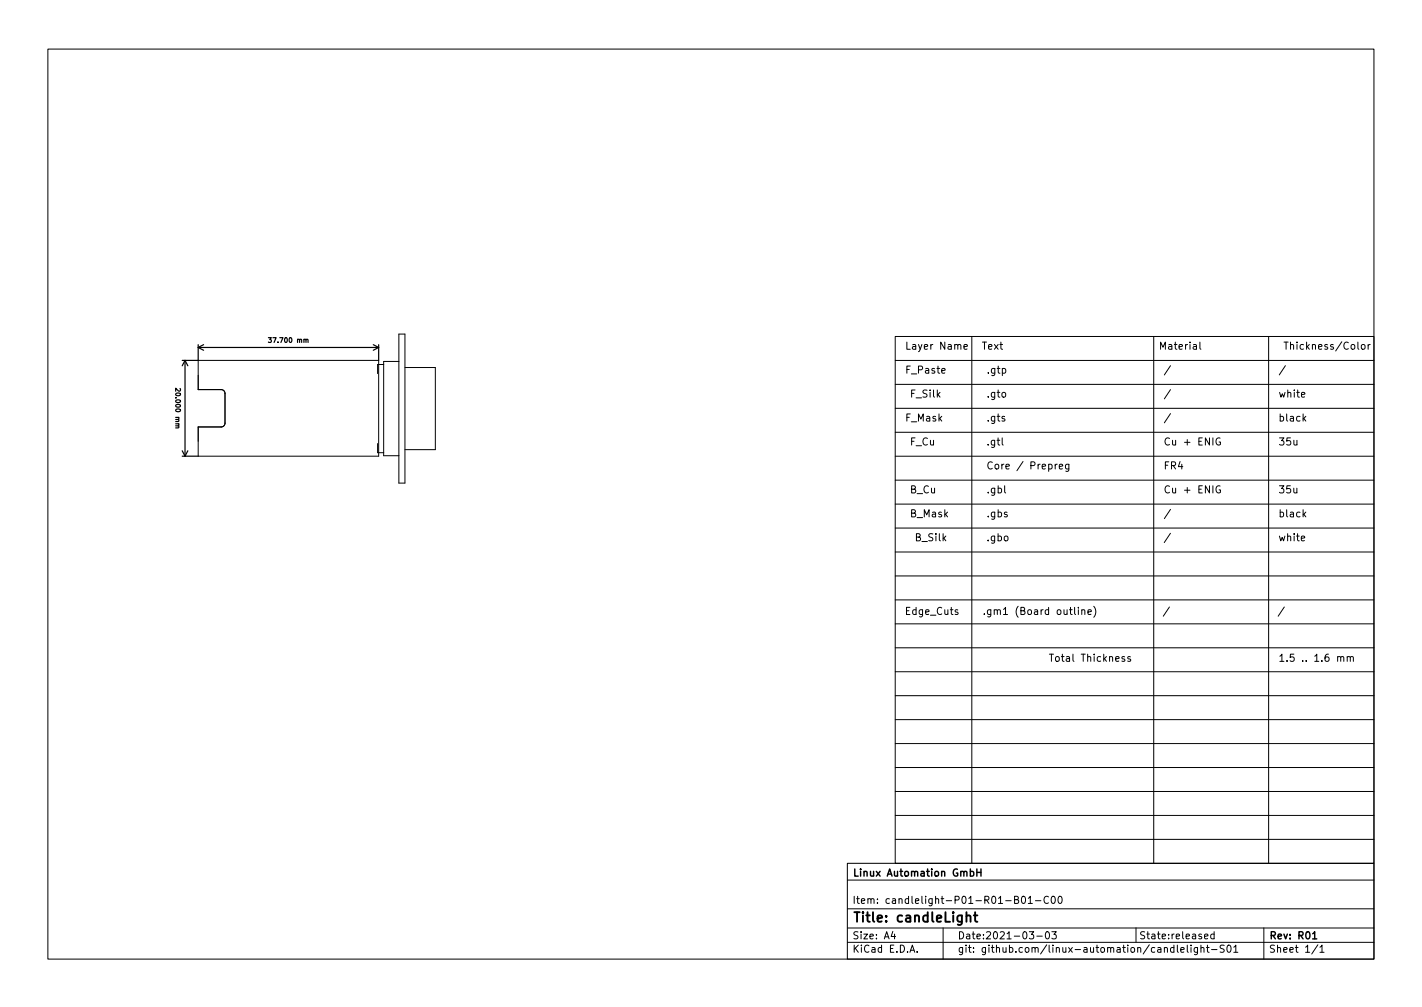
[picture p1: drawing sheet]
<svg xmlns="http://www.w3.org/2000/svg" width="297mm" height="210mm" viewBox="0 0 297 210" stroke-linecap="round" stroke-linejoin="round" font-family="sans-serif">
<defs><g id="words">
<text font-size="2.8" x="178" y="192.6">Title: candleLight</text>
<g font-size="2.1">
<text x="189" y="73">Layer Name</text>
<text x="189" y="78">F_Paste</text>
<text x="205" y="73">Text</text>
<text x="206" y="78">.gtp</text>
<text x="242" y="73">Material</text>
<text x="268" y="73">Thickness/Color</text>
<text x="190" y="83">F_Silk</text>
<text x="206" y="83">.gto</text>
<text x="267" y="83">white</text>
<text x="189" y="88">F_Mask</text>
<text x="206" y="88">.gts</text>
<text x="267" y="88">black</text>
<text x="190" y="93">F_Cu</text>
<text x="206" y="93">.gtl</text>
<text x="243" y="93">Cu + ENIG</text>
<text x="267" y="93">35u</text>
<text x="206" y="98">Core / Prepreg</text>
<text x="243" y="98">FR4</text>
<text x="190" y="108">B_Mask</text>
<text x="190" y="103">B_Cu</text>
<text x="206" y="108">.gbs</text>
<text x="206" y="103">.gbl</text>
<text x="243" y="103">Cu + ENIG</text>
<text x="267" y="103">35u</text>
<text x="267" y="108">black</text>
<text x="191" y="113">B_Silk</text>
<text x="206" y="113">.gbo</text>
<text x="267" y="113">white</text>
<text x="188.9" y="128.4">Edge_Cuts</text>
<text x="205.2" y="128.4">.gm1 (Board outline)</text>
<text x="219" y="138.2">Total Thickness</text>
<text x="267" y="138.2">1.5 .. 1.6 mm</text>
<text x="178" y="183">Linux Automation GmbH</text>
<text x="178" y="188.7">Item: candlelight-P01-R01-B01-C00</text>
<text x="178" y="196.1">Size: A4</text>
<text x="200" y="196.1">Date:2021-03-03</text>
<text x="237.9" y="196.1">State:released</text>
<text x="265" y="196.1">Rev: R01</text>
<text x="178" y="198.9">KiCad E.D.A.</text>
<text x="200" y="198.9">git: github.com/linux-automation/candlelight-S01</text>
<text x="265" y="198.9">Sheet 1/1</text>
</g>
<g font-size="1.4">
<text x="56.7" y="71.5">37.700 mm</text>
<text x="36.6" y="81.7" transform="rotate(90 36.6 81.7)">20.000 mm</text>
</g>
</g></defs>
<g fill="none" stroke="#000" stroke-width=".21">
<path d="M10 10.2h277v190.1h-277zM41.4 75.2h37.7v20h-37.7v-6.1h4.8a.8 .8 0 0 0 .8-.8v-6.2a.8 .8 0 0 0-.8-.8h-4.8zM80.1 76.1h-1.2v1.9M83.3 75.5h-3.2v19.7h3.2M83.3 69.8h1.3v31.1h-1.3zM84.6 76.7h6.3v17.2h-6.3M187 70.3h100v110h-100zM187 75.3h100M196.7 77.4l.7-.1v-.3l-.5-.1-.2 .2 .1 .8h.6M201.4 72.4l.7-.1-.1-.3-.4-.1-.2 .2v.8h.6M203 70.3v110M241 70.2v110"/>
<path d="M244.5 76.4l-1.3 1.9M250.6 71.4v1.3l.3 .2M265 70.2v110M268.5 76.4l-1.3 1.9M283.6 71.4v1.3l.3 .2M284.5 72l.4-.1 .2 .3v.4l-.2 .3h-.4l-.1-.3zM285.8 71.9v1M286.2 71.9l-.4 .3M78.9 92.6v1.9h1.2M187 80.3h100M187 85.3h100M187 90.3h100"/>
<path d="M187 95.3h100M209.3 91.4v1.3l.3 .2M220.4 96.9v1M220.8 96.9l-.4 .3M221.3 97.4l.7-.1-.1-.3-.4-.1-.2 .2v.8h.6M223.3 96.9v1.2l-.3 .3h-.4M223.3 97l-.5-.1-.2 .3 .1 .7h.6M244.5 86.4l-1.3 1.9M244.5 81.4l-1.3 1.9M254.9 91.5a.7 .7 0 0 0-.9 .7 .7 .7 0 0 0 .9 .7v-.6h-.3M271.9 82.4l.7-.1-.1-.3-.4-.1-.2 .2v.8h.6M272.3 87.4l.5 .5"/>
<path d="M272.8 86.9l-.6 .6M187 100.3h100M187 105.3h100M187 110.3h100M187 115.3h100M209.9 101.4v1.3l.2 .2M244.5 111.4l-1.3 1.9M244.5 106.4l-1.3 1.9M254.9 101.5a.7 .7 0 0 0-.9 .7 .7 .7 0 0 0 .9 .7v-.6h-.3M271.8 112.4l.7-.1v-.3l-.5-.1-.2 .2 .1 .8h.6M272.3 107.4l.5 .5M272.8 106.9l-.6 .6"/>
<path d="M187 120.3h100M187 125.3h100M187 130.3h100M187 135.3h100M200.1 127.4l-.4-.1-.2 .2 .1 .2 .5 .2v.3h-.6M225.3 126.8v.2M225.3 127.3v1M226 127.5l.2-.2 .3 .1 .1 .9M226 127.3v1M227.3 127.8l.7-.1-.1-.3-.4-.1-.2 .2v.7h.6M228.5 126.6a1.72 1.72 0 0 1 0 2.3M234.9 137.2l-.3-.1-.3 .2 .1 .2 .5 .2v.3h-.6"/>
<path d="M236.1 137.2l-.3-.1-.2 .2v.2l.5 .2v.3h-.5M244.3 126.7l-1.3 2M268.3 126.7l-1.3 2M279.4 137.2l.2-.1 .4 .1 .1 .9M280.1 137.3l.2-.2 .3 .1 .1 .9M281.4 137.2l.2-.1 .4 .1 .1 .9M281.4 137.1v1M282.1 137.3l.2-.2 .3 .1 .1 .9M187 140.3h100M187 145.3h100M187 150.3h100M187 155.3h100"/>
<path d="M187 160.3h100M187 165.3h100M187 170.3h100M187 175.3h100M177 180.3h110v20h-110zM177 196.8h110M177 193.8h110M177 189.8h110M177 183.8h110M186.5 194.5l-.4 1h1M186.9 195v1M190.1 198.8l.5-1.5 .5 1.5"/>
<path d="M190.2 198.4h.7M191.6 198.7v.1M197 193.8v6.5M211.9 187.8h.7l.1-.2-.1-.3-.7-.2v1.5h.6l.2-.1 .1-.4-.4-.3M213.6 187.2l.1-.1a.8 .8 0 0 1 .5 .8 .8 .8 0 0 1-.5 .7 1 1 0 0 1-.1-1.4zM214.8 187.6l.4-.5v1.5M214.8 188.6h.8M216.3 188.1h1.1M216.6 195.5h1.1M218.6 194.6l.1-.1a.8 .8 0 0 1 .5 .8 .8 .8 0 0 1-.5 .7 1 1 0 0 1-.1-1.4zM219 187.3a.71 .71 0 0 0-1 .5 .71 .71 0 0 0 .7 .8l.3-.1M219.7 194.5h.9l-.5 .6 .5 .1v.7l-.2 .1-.7-.1"/>
<path d="M219.8 187.2l.1-.1a.8 .8 0 0 1 .6 .8 .8 .8 0 0 1-.6 .7 1 1 0 0 1-.1-1.4zM221.2 187.2l.2-.1a.8 .8 0 0 1 .5 .8 .8 .8 0 0 1-.5 .7 1 1 0 0 1-.2-1.4zM237.3 193.7v3M245.2 197.9l-.4-.1-.3 .3 .1 .7h.6M245.2 197.3v1.5M245.9 197.3v1.3l.2 .2M246.6 198.3l.8-.1-.1-.3-.4-.1-.3 .2 .1 .8h.6M248 197.3v1.3l.2 .2M248.8 197.3v.2M248.8 197.8v1M250.1 197.8v1.2l-.2 .3h-.4M250.1 197.9l-.4-.1-.3 .3 .2 .7h.5"/>
<path d="M250.9 198l.2-.2 .3 .1 .1 .9M250.9 197.3v1.5M251.6 195.5l.7-.1v-.3l-.5-.1-.2 .2 .1 .8h.6M252 197.8h.6M252.2 197.3v1.3l.4 .2M253.1 198.3h1.1M253.6 195.1l-.4-.1-.3 .3 .1 .7h.6M253.6 194.5v1.5M255.7 197.4l-.6-.1-.2 .3 .1 .4 .6 .3v.4l-.2 .1h-.5M256.4 197.5l.2-.2a.8 .8 0 0 1 .6 .8 .8 .8 0 0 1-.6 .7l-.2-.1-.1-.4zM257.7 197.8l.4-.5v1.5M257.7 198.8h.9"/>
<path d="M264 193.8v6.5M275.3 197.3l-1.3 1.9M275.7 197.8l.4-.5v1.5M275.7 198.8h.9"/>
</g>
<path d="M202.7 182l.4-.1 .3 .3-.1 .7h-.6M204.1 181.4v1.5M204.1 182.1h.8M204.9 181.4v1.5M274.2 195l.4-.5v1.5M274.2 196h.9" fill="none" stroke="#000" stroke-width=".3"/>
<path d="M201.9 191.3a.5 .5 0 0 1 .8 .1v1.1M203.4 191.1h.8M203.7 190.5v1.7l.1 .2 .4 .1" fill="none" stroke="#000" stroke-width=".4"/>
<g fill="none" stroke="#000" stroke-width=".25">
<path d="M38.6 75.2v20M38.6 75.2l-.5 1.2M38.6 75.2l.6 1.2M41.4 72v3.2h-3.3M41.4 72.5h37.7M41.4 72.5l1.1 .6M42.5 72l-1.1 .5M56.1 70.5h.6l-.4 .4 .3 .1v.4h-.5M63.9 71l.4-.1v.6M78 72l1.1 .5M79.1 72v3.2M79.1 72.5l-1.1 .6"/>
<path d="M37.2 88.9l.1 .4h-.6M37.6 81.1l.1 .4-.3 .2-.7-.6v.6M38.1 95.2h3.3M38.1 94.1l.5 1.1M39.2 94.1l-.6 1.1"/>
</g>
<use href="#words"/>
</svg>
